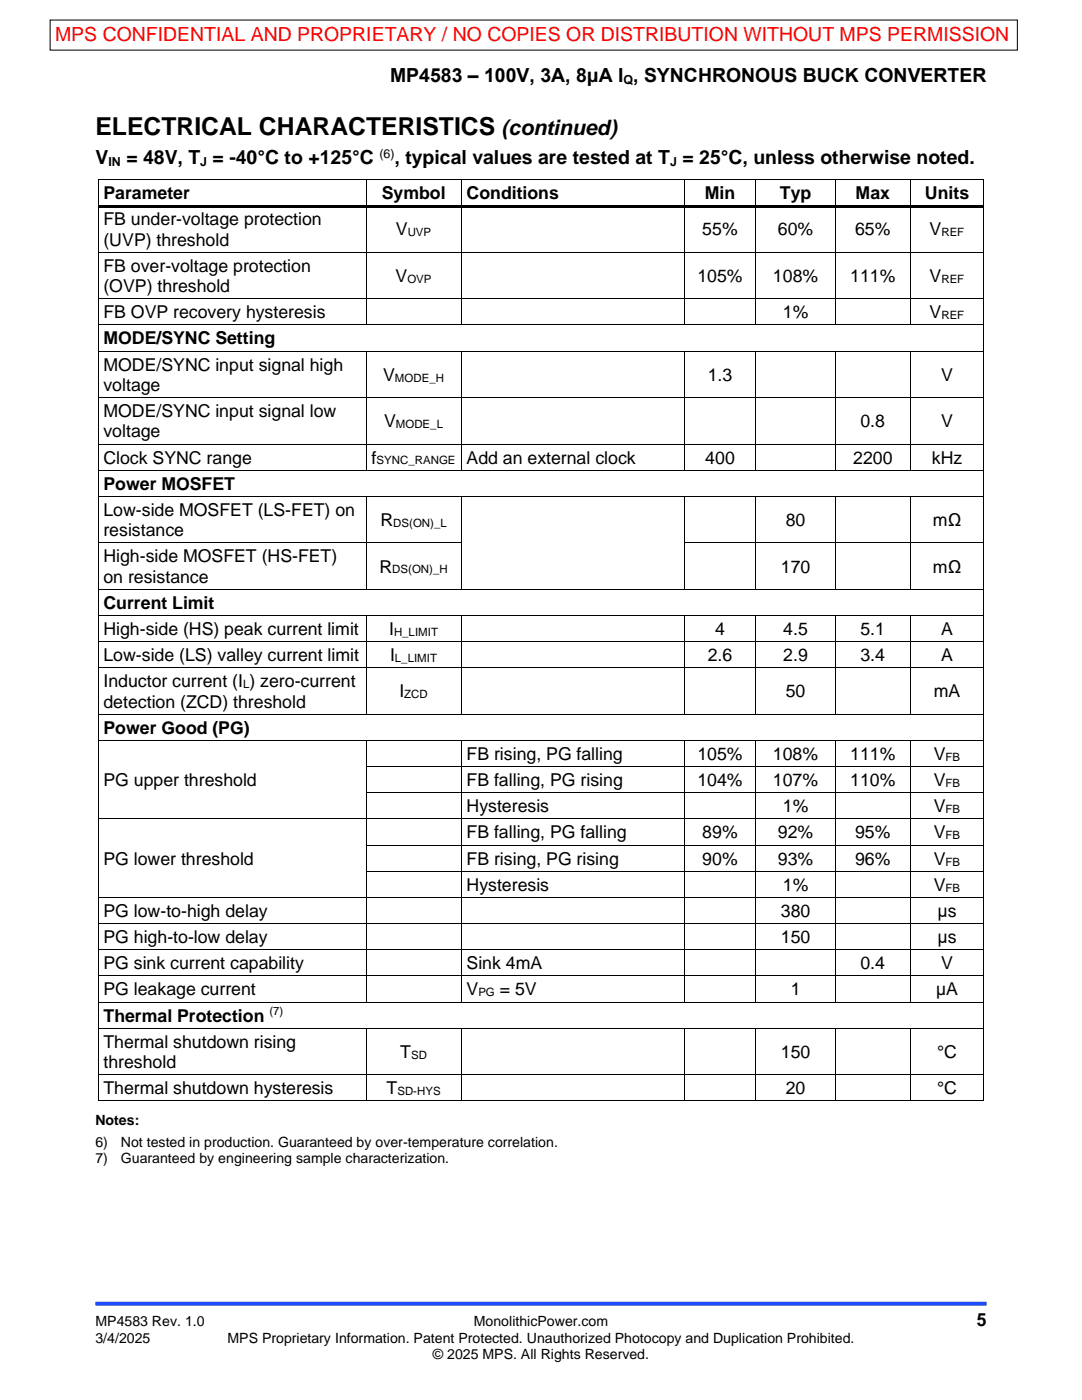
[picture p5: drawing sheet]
<svg xmlns="http://www.w3.org/2000/svg" width="216mm" height="279mm" viewBox="0 0 216 279" stroke-linecap="round" stroke-linejoin="round" font-family="sans-serif">
<defs><g id="words">
<text font-size="4.9" x="19" y="27">ELECTRICAL CHARACTERISTICS</text>
<text font-size="4.2" x="100.1" y="27">(continued)</text>
<text font-size="3.9" fill="#f00" x="11" y="8.2">MPS CONFIDENTIAL AND PROPRIETARY / NO COPIES OR DISTRIBUTION WITHOUT MPS PERMISSION</text>
<g font-size="3.9">
<text x="77.8" y="16.3">MP4583 – 100V, 3A, 8μA I , SYNCHRONOUS BUCK CONVERTER</text>
<text x="19" y="32.7">V</text>
<text x="25.2" y="32.7">= 48V, T = -40°C to +125°C</text>
<text x="78.7" y="32.7">, typical values are tested at T = 25°C, unless otherwise noted.</text>
</g>
<g font-size="3.5">
<text x="20.6" y="39.7">Parameter</text>
<text x="76.2" y="39.7">Symbol</text>
<text x="93.1" y="39.7">Conditions</text>
<text x="140.6" y="39.7">Min</text>
<text x="155.6" y="39.7">Typ</text>
<text x="170.7" y="39.7">Max</text>
<text x="184.6" y="39.7">Units</text>
<text x="20.6" y="45">FB under-voltage protection</text>
<text x="79" y="47">V</text>
<text x="140.1" y="47">55%</text>
<text x="155.2" y="47">60%</text>
<text x="170.6" y="47">65%</text>
<text x="185.5" y="47">V</text>
<text x="20.6" y="49">(UVP) threshold</text>
<text x="20.6" y="54.2">FB over-voltage protection</text>
<text x="20.6" y="58.3">(OVP) threshold</text>
<text x="78.9" y="56.3">V</text>
<text x="139.2" y="56.3">105%</text>
<text x="154.2" y="56.3">108%</text>
<text x="169.6" y="56.3">111%</text>
<text x="185.5" y="56.3">V</text>
<text x="20.6" y="63.5">FB OVP recovery hysteresis</text>
<text x="156.2" y="63.5">1%</text>
<text x="185.5" y="63.5">V</text>
<text x="20.6" y="68.7">MODE/SYNC Setting</text>
<text x="20.6" y="74">MODE/SYNC input signal high</text>
<text x="76.5" y="76">V</text>
<text x="141.2" y="76">1.3</text>
<text x="187.8" y="76">V</text>
<text x="20.6" y="78">voltage</text>
<text x="20.6" y="83.2">MODE/SYNC input signal low</text>
<text x="20.6" y="87.3">voltage</text>
<text x="76.7" y="85.3">V</text>
<text x="171.7" y="85.3">0.8</text>
<text x="187.8" y="85.3">V</text>
<text x="20.6" y="92.5">Clock SYNC range</text>
<text x="74.2" y="92.5">f</text>
<text x="93.1" y="92.5">Add an external clock</text>
<text x="140.7" y="92.5">400</text>
<text x="170.2" y="92.5">2200</text>
<text x="185.9" y="92.5">kHz</text>
<text x="20.6" y="97.7">Power MOSFET</text>
<text x="20.6" y="103">Low-side MOSFET (LS-FET) on</text>
<text x="20.6" y="107">resistance</text>
<text x="75.9" y="105">R</text>
<text x="156.8" y="105">80</text>
<text x="186.2" y="105">mΩ</text>
<text x="20.6" y="112.2">High-side MOSFET (HS-FET)</text>
<text x="20.6" y="116.3">on resistance</text>
<text x="75.7" y="114.3">R</text>
<text x="155.8" y="114.3">170</text>
<text x="186.2" y="114.3">mΩ</text>
<text x="20.6" y="121.5">Current Limit</text>
<text x="20.6" y="126.7">High-side (HS) peak current limit</text>
<text x="20.6" y="132">Low-side (LS) valley current limit</text>
<text x="77.6" y="126.7">I</text>
<text x="77.8" y="132">I</text>
<text x="141.2" y="132">2.6</text>
<text x="142.7" y="126.7">4</text>
<text x="156.3" y="126.7">4.5</text>
<text x="156.3" y="132">2.9</text>
<text x="171.7" y="126.7">5.1</text>
<text x="171.7" y="132">3.4</text>
<text x="187.8" y="126.7">A</text>
<text x="187.8" y="132">A</text>
<text x="20.6" y="137.2">Inductor current (I ) zero-current</text>
<text x="20.6" y="141.2">detection (ZCD) threshold</text>
<text x="79.7" y="139.2">I</text>
<text x="156.8" y="139.2">50</text>
<text x="186.3" y="139.2">mA</text>
<text x="20.6" y="146.5">Power Good (PG)</text>
<text x="93.1" y="151.7">FB rising, PG falling</text>
<text x="139.2" y="151.7">105%</text>
<text x="154.2" y="151.7">108%</text>
<text x="169.6" y="151.7">111%</text>
<text x="186.3" y="151.7">V</text>
<text x="20.6" y="156.9">PG upper threshold</text>
<text x="93.1" y="156.9">FB falling, PG rising</text>
<text x="139.2" y="156.9">104%</text>
<text x="154.2" y="156.9">107%</text>
<text x="169.6" y="156.9">110%</text>
<text x="186.3" y="156.9">V</text>
<text x="93.1" y="162.1">Hysteresis</text>
<text x="93.1" y="167.3">FB falling, PG falling</text>
<text x="140.1" y="167.3">89%</text>
<text x="155.2" y="167.3">92%</text>
<text x="156.2" y="162.1">1%</text>
<text x="170.6" y="167.3">95%</text>
<text x="186.3" y="162.1">V</text>
<text x="186.3" y="167.3">V</text>
<text x="20.6" y="172.6">PG lower threshold</text>
<text x="93.1" y="172.6">FB rising, PG rising</text>
<text x="140.1" y="172.6">90%</text>
<text x="155.2" y="172.6">93%</text>
<text x="170.6" y="172.6">96%</text>
<text x="186.3" y="172.6">V</text>
<text x="93.1" y="177.8">Hysteresis</text>
<text x="156.2" y="177.8">1%</text>
<text x="186.3" y="177.8">V</text>
<text x="20.6" y="183">PG low-to-high delay</text>
<text x="155.8" y="183">380</text>
<text x="187.1" y="183">μs</text>
<text x="20.6" y="188.2">PG high-to-low delay</text>
<text x="155.8" y="188.2">150</text>
<text x="187.1" y="188.2">μs</text>
<text x="20.6" y="193.5">PG sink current capability</text>
<text x="93.1" y="193.5">Sink 4mA</text>
<text x="171.7" y="193.5">0.4</text>
<text x="187.8" y="193.5">V</text>
<text x="20.6" y="198.7">PG leakage current</text>
<text x="20.6" y="203.9">Thermal Protection</text>
<text x="93.1" y="198.7">V</text>
<text x="99.7" y="198.7">= 5V</text>
<text x="157.8" y="198.7">1</text>
<text x="186.8" y="198.7">µA</text>
<text x="20.6" y="209.1">Thermal shutdown rising</text>
<text x="20.6" y="213.2">threshold</text>
<text x="79.9" y="211.1">T</text>
<text x="155.8" y="211.1">150</text>
<text x="187" y="211.1">°C</text>
<text x="20.6" y="218.4">Thermal shutdown hysteresis</text>
<text x="77.1" y="218.4">T</text>
<text x="156.8" y="218.4">20</text>
<text x="187" y="218.4">°C</text>
<text x="194.9" y="264.6">5</text>
</g>
<g font-size="2.8">
<text x="19" y="224.6">Notes:</text>
<text x="19" y="228.9">6)</text>
<text x="19" y="232.1">7)</text>
<text x="24.1" y="228.9">Not tested in production. Guaranteed by over-temperature correlation.</text>
<text x="24.1" y="232.1">Guaranteed by engineering sample characterization.</text>
<text x="19" y="264.6">MP4583 Rev. 1.0</text>
<text x="19" y="267.9">3/4/2025</text>
<text x="45.4" y="267.9">MPS Proprietary Information. Patent Protected. Unauthorized Photocopy and Duplication Prohibited.</text>
<text x="94.6" y="264.6">MonolithicPower.com</text>
<text x="86.4" y="271.2">© 2025 MPS. All Rights Reserved.</text>
</g>
<g font-size="2.5">
<text x="124.4" y="16.7">Q</text>
<text x="21.6" y="33.1">IN</text>
<text x="40" y="33.1">J</text>
<text x="75.7" y="31.5">(6)</text>
<text x="133.7" y="33.1">J</text>
</g>
<g font-size="2.3">
<text x="81.4" y="47.2">UVP</text>
<text x="187.8" y="47.2">REF</text>
<text x="81.3" y="56.4">OVP</text>
<text x="187.8" y="56.4">REF</text>
<text x="187.8" y="63.7">REF</text>
<text x="78.8" y="76.2">MODE_H</text>
<text x="79" y="85.4">MODE_L</text>
<text x="75.1" y="92.7">SYNC_RANGE</text>
<text x="78.5" y="105.2">DS(ON)_L</text>
<text x="78.3" y="114.4">DS(ON)_H</text>
<text x="78.6" y="126.9">H_LIMIT</text>
<text x="48.5" y="137.3">L</text>
<text x="78.8" y="132.1">L_LIMIT</text>
<text x="80.7" y="139.4">ZCD</text>
<text x="188.7" y="151.8">FB</text>
<text x="188.7" y="157.1">FB</text>
<text x="188.7" y="162.3">FB</text>
<text x="188.7" y="167.5">FB</text>
<text x="188.7" y="172.7">FB</text>
<text x="188.7" y="178">FB</text>
<text x="53.8" y="202.7">(7)</text>
<text x="95.4" y="198.8">PG</text>
<text x="82" y="211.3">SD</text>
<text x="79.3" y="218.6">SD-HYS</text>
</g>
</g></defs>
<path d="M19 260.2h177.8" fill="none" stroke="#1c4eff" stroke-width=".79" stroke-linecap="butt"/>
<g fill="#000">
<path d="M19.5 35.8h.2v.6h-.2z" fill-rule="evenodd"/>
<path d="M19.5 35.8h.2v.1h-.2z" fill-rule="evenodd"/>
<path d="M72.9 35.9h.2v.5h-.2z" fill-rule="evenodd"/>
<path d="M72.9 35.8h.2v.1h-.2z" fill-rule="evenodd"/>
<path d="M92 35.9h.2v.5h-.2z" fill-rule="evenodd"/>
<path d="M92 35.8h.2v.1h-.2z" fill-rule="evenodd"/>
<path d="M136.5 35.9h.1v.5h-.1z" fill-rule="evenodd"/>
<path d="M136.5 35.8h.1v.1h-.1z" fill-rule="evenodd"/>
<path d="M150.7 35.9h.2v.5h-.2z" fill-rule="evenodd"/>
<path d="M150.7 35.8h.2v.1h-.2z" fill-rule="evenodd"/>
<path d="M166.6 35.9h.2v.5h-.2z" fill-rule="evenodd"/>
<path d="M166.6 35.8h.2v.1h-.2z" fill-rule="evenodd"/>
<path d="M181.6 35.9h.1v.5h-.1z" fill-rule="evenodd"/>
<path d="M181.6 35.8h.1v.1h-.1z" fill-rule="evenodd"/>
<path d="M196.2 35.8h.2v.6h-.2z" fill-rule="evenodd"/>
<path d="M196.2 35.8h.2v.1h-.2z" fill-rule="evenodd"/>
<path d="M19.5 41h.2v.7h-.2z" fill-rule="evenodd"/>
<path d="M19.5 50.3h.2v.6h-.2z" fill-rule="evenodd"/>
<path d="M19.7 41h53.2v.5h-53.2z" fill-rule="evenodd"/>
<path d="M72.9 41.5h.2v.2h-.2z" fill-rule="evenodd"/>
<path d="M72.9 41h.6v.5h-.6z" fill-rule="evenodd"/>
<path d="M72.9 50.3h.2v.6h-.2z" fill-rule="evenodd"/>
<path d="M73.5 41h18.5v.5h-18.5z" fill-rule="evenodd"/>
<path d="M92 41.5h.2v.2h-.2z" fill-rule="evenodd"/>
<path d="M92 41h.5v.5h-.5z" fill-rule="evenodd"/>
<path d="M92 50.3h.2v.6h-.2z" fill-rule="evenodd"/>
<path d="M92.5 41h44v.5h-44z" fill-rule="evenodd"/>
<path d="M136.5 41.5h.1v.2h-.1z" fill-rule="evenodd"/>
<path d="M136.5 41h.5v.5h-.5z" fill-rule="evenodd"/>
<path d="M136.5 50.3h.1v.6h-.1z" fill-rule="evenodd"/>
<path d="M137 41h13.7v.5h-13.7z" fill-rule="evenodd"/>
<path d="M150.7 41.5h.2v.2h-.2z" fill-rule="evenodd"/>
<path d="M150.7 41h.6v.5h-.6z" fill-rule="evenodd"/>
<path d="M150.7 50.3h.2v.6h-.2z" fill-rule="evenodd"/>
<path d="M151.3 41h15.3v.5h-15.3z" fill-rule="evenodd"/>
<path d="M166.6 41.5h.2v.2h-.2z" fill-rule="evenodd"/>
<path d="M166.6 41h.5v.5h-.5z" fill-rule="evenodd"/>
<path d="M166.6 50.3h.2v.6h-.2z" fill-rule="evenodd"/>
<path d="M167.1 41h14.5v.5h-14.5z" fill-rule="evenodd"/>
<path d="M181.6 41.5h.1v.2h-.1z" fill-rule="evenodd"/>
<path d="M181.6 41h.5v.5h-.5z" fill-rule="evenodd"/>
<path d="M181.6 50.3h.1v.6h-.1z" fill-rule="evenodd"/>
<path d="M182.1 41h14.1v.5h-14.1z" fill-rule="evenodd"/>
<path d="M196.2 41h.2v.7h-.2z" fill-rule="evenodd"/>
<path d="M196.2 50.3h.2v.6h-.2z" fill-rule="evenodd"/>
<path d="M19.5 59.5h.2v.7h-.2z" fill-rule="evenodd"/>
<path d="M19.5 64.8h.2v.6h-.2z" fill-rule="evenodd"/>
<path d="M19.5 70h.2v.7h-.2z" fill-rule="evenodd"/>
<path d="M19.5 79.3h.2v.6h-.2z" fill-rule="evenodd"/>
<path d="M72.9 59.5h.2v.7h-.2z" fill-rule="evenodd"/>
<path d="M72.9 64.8h.2v.1h-.2z" fill-rule="evenodd"/>
<path d="M72.9 70.2h.2v.5h-.2z" fill-rule="evenodd"/>
<path d="M72.9 70h.2v.2h-.2z" fill-rule="evenodd"/>
<path d="M72.9 79.3h.2v.6h-.2z" fill-rule="evenodd"/>
<path d="M92 59.5h.2v.7h-.2z" fill-rule="evenodd"/>
<path d="M92 64.8h.2v.1h-.2z" fill-rule="evenodd"/>
<path d="M92 70.2h.2v.5h-.2z" fill-rule="evenodd"/>
<path d="M92 70h.2v.2h-.2z" fill-rule="evenodd"/>
<path d="M92 79.3h.2v.6h-.2z" fill-rule="evenodd"/>
<path d="M136.5 59.5h.1v.7h-.1z" fill-rule="evenodd"/>
<path d="M136.5 64.8h.1v.1h-.1z" fill-rule="evenodd"/>
<path d="M136.5 70.2h.1v.5h-.1z" fill-rule="evenodd"/>
<path d="M136.5 70h.1v.2h-.1z" fill-rule="evenodd"/>
<path d="M136.5 79.3h.1v.6h-.1z" fill-rule="evenodd"/>
<path d="M150.7 59.5h.2v.7h-.2z" fill-rule="evenodd"/>
<path d="M150.7 64.8h.2v.1h-.2z" fill-rule="evenodd"/>
<path d="M150.7 70.2h.2v.5h-.2z" fill-rule="evenodd"/>
<path d="M150.7 70h.2v.2h-.2z" fill-rule="evenodd"/>
<path d="M150.7 79.3h.2v.6h-.2z" fill-rule="evenodd"/>
<path d="M166.6 59.5h.2v.7h-.2z" fill-rule="evenodd"/>
<path d="M166.6 64.8h.2v.1h-.2z" fill-rule="evenodd"/>
<path d="M166.6 70.2h.2v.5h-.2z" fill-rule="evenodd"/>
<path d="M166.6 70h.2v.2h-.2z" fill-rule="evenodd"/>
<path d="M166.6 79.3h.2v.6h-.2z" fill-rule="evenodd"/>
<path d="M181.6 59.5h.1v.7h-.1z" fill-rule="evenodd"/>
<path d="M181.6 64.8h.1v.1h-.1z" fill-rule="evenodd"/>
<path d="M181.6 70.2h.1v.5h-.1z" fill-rule="evenodd"/>
<path d="M181.6 70h.1v.2h-.1z" fill-rule="evenodd"/>
<path d="M181.6 79.3h.1v.6h-.1z" fill-rule="evenodd"/>
<path d="M196.2 59.5h.2v.7h-.2z" fill-rule="evenodd"/>
<path d="M196.2 64.8h.2v.6h-.2z" fill-rule="evenodd"/>
<path d="M196.2 70h.2v.7h-.2z" fill-rule="evenodd"/>
<path d="M196.2 79.3h.2v.6h-.2z" fill-rule="evenodd"/>
<path d="M19.5 88.5h.2v.7h-.2z" fill-rule="evenodd"/>
<path d="M19.5 93.8h.2v.6h-.2z" fill-rule="evenodd"/>
<path d="M19.5 99h.2v.7h-.2z" fill-rule="evenodd"/>
<path d="M72.9 88.5h.2v.7h-.2z" fill-rule="evenodd"/>
<path d="M72.9 93.8h.2v.1h-.2z" fill-rule="evenodd"/>
<path d="M72.9 99.2h.2v.5h-.2z" fill-rule="evenodd"/>
<path d="M72.9 99h.2v.2h-.2z" fill-rule="evenodd"/>
<path d="M92 88.5h.2v.7h-.2z" fill-rule="evenodd"/>
<path d="M92 93.8h.2v.1h-.2z" fill-rule="evenodd"/>
<path d="M92 99.2h.2v.5h-.2z" fill-rule="evenodd"/>
<path d="M92 99h.2v.2h-.2z" fill-rule="evenodd"/>
<path d="M136.5 88.5h.1v.7h-.1z" fill-rule="evenodd"/>
<path d="M136.5 93.8h.1v.1h-.1z" fill-rule="evenodd"/>
<path d="M136.5 99.2h.1v.5h-.1z" fill-rule="evenodd"/>
<path d="M136.5 99h.1v.2h-.1z" fill-rule="evenodd"/>
<path d="M150.7 88.5h.2v.7h-.2z" fill-rule="evenodd"/>
<path d="M150.7 93.8h.2v.1h-.2z" fill-rule="evenodd"/>
<path d="M150.7 99.2h.2v.5h-.2z" fill-rule="evenodd"/>
<path d="M150.7 99h.2v.2h-.2z" fill-rule="evenodd"/>
<path d="M166.6 88.5h.2v.7h-.2z" fill-rule="evenodd"/>
<path d="M166.6 93.8h.2v.1h-.2z" fill-rule="evenodd"/>
<path d="M166.6 99.2h.2v.5h-.2z" fill-rule="evenodd"/>
<path d="M166.6 99h.2v.2h-.2z" fill-rule="evenodd"/>
<path d="M181.6 88.5h.1v.7h-.1z" fill-rule="evenodd"/>
<path d="M181.6 93.8h.1v.1h-.1z" fill-rule="evenodd"/>
<path d="M181.6 99.2h.1v.5h-.1z" fill-rule="evenodd"/>
<path d="M181.6 99h.1v.2h-.1z" fill-rule="evenodd"/>
<path d="M196.2 88.5h.2v.7h-.2z" fill-rule="evenodd"/>
<path d="M196.2 93.8h.2v.6h-.2z" fill-rule="evenodd"/>
<path d="M196.2 99h.2v.7h-.2z" fill-rule="evenodd"/>
<path d="M19.5 108.3h.2v.6h-.2z" fill-rule="evenodd"/>
<path d="M19.5 117.5h.2v.7h-.2z" fill-rule="evenodd"/>
<path d="M72.9 108.3h.2v.6h-.2z" fill-rule="evenodd"/>
<path d="M72.9 117.5h.2v.2h-.2z" fill-rule="evenodd"/>
<path d="M92 108.3h.2v.6h-.2z" fill-rule="evenodd"/>
<path d="M92 117.5h.2v.2h-.2z" fill-rule="evenodd"/>
<path d="M136.5 108.3h.1v.6h-.1z" fill-rule="evenodd"/>
<path d="M136.5 117.5h.1v.2h-.1z" fill-rule="evenodd"/>
<path d="M150.7 108.3h.2v.6h-.2z" fill-rule="evenodd"/>
<path d="M150.7 117.5h.2v.2h-.2z" fill-rule="evenodd"/>
<path d="M166.6 108.3h.2v.6h-.2z" fill-rule="evenodd"/>
<path d="M166.6 117.5h.2v.2h-.2z" fill-rule="evenodd"/>
<path d="M181.6 108.3h.1v.6h-.1z" fill-rule="evenodd"/>
<path d="M181.6 117.5h.1v.2h-.1z" fill-rule="evenodd"/>
<path d="M196.2 108.3h.2v.6h-.2z" fill-rule="evenodd"/>
<path d="M196.2 117.5h.2v.7h-.2z" fill-rule="evenodd"/>
<path d="M19.5 122.8h.2v.6h-.2z" fill-rule="evenodd"/>
<path d="M19.5 128h.2v.6h-.2z" fill-rule="evenodd"/>
<path d="M19.5 133.2h.2v.7h-.2z" fill-rule="evenodd"/>
<path d="M72.9 122.9h.2v.5h-.2z" fill-rule="evenodd"/>
<path d="M72.9 122.8h.2v.1h-.2z" fill-rule="evenodd"/>
<path d="M72.9 128h.2v.6h-.2z" fill-rule="evenodd"/>
<path d="M72.9 133.2h.2v.7h-.2z" fill-rule="evenodd"/>
<path d="M92 122.9h.2v.5h-.2z" fill-rule="evenodd"/>
<path d="M92 122.8h.2v.1h-.2z" fill-rule="evenodd"/>
<path d="M92 128h.2v.6h-.2z" fill-rule="evenodd"/>
<path d="M92 133.2h.2v.7h-.2z" fill-rule="evenodd"/>
<path d="M136.5 122.9h.1v.5h-.1z" fill-rule="evenodd"/>
<path d="M136.5 122.8h.1v.1h-.1z" fill-rule="evenodd"/>
<path d="M136.5 128h.1v.6h-.1z" fill-rule="evenodd"/>
<path d="M136.5 133.2h.1v.7h-.1z" fill-rule="evenodd"/>
<path d="M150.7 122.9h.2v.5h-.2z" fill-rule="evenodd"/>
<path d="M150.7 122.8h.2v.1h-.2z" fill-rule="evenodd"/>
<path d="M150.7 128h.2v.6h-.2z" fill-rule="evenodd"/>
<path d="M150.7 133.2h.2v.7h-.2z" fill-rule="evenodd"/>
<path d="M166.6 122.9h.2v.5h-.2z" fill-rule="evenodd"/>
<path d="M166.6 122.8h.2v.1h-.2z" fill-rule="evenodd"/>
<path d="M166.6 128h.2v.6h-.2z" fill-rule="evenodd"/>
<path d="M166.6 133.2h.2v.7h-.2z" fill-rule="evenodd"/>
<path d="M181.6 122.9h.1v.5h-.1z" fill-rule="evenodd"/>
<path d="M181.6 122.8h.1v.1h-.1z" fill-rule="evenodd"/>
<path d="M181.6 128h.1v.6h-.1z" fill-rule="evenodd"/>
<path d="M181.6 133.2h.1v.7h-.1z" fill-rule="evenodd"/>
<path d="M196.2 122.8h.2v.6h-.2z" fill-rule="evenodd"/>
<path d="M196.2 128h.2v.6h-.2z" fill-rule="evenodd"/>
<path d="M196.2 133.2h.2v.7h-.2z" fill-rule="evenodd"/>
<path d="M19.5 142.5h.2v.6h-.2z" fill-rule="evenodd"/>
<path d="M19.5 147.7h.2v.7h-.2z" fill-rule="evenodd"/>
<path d="M19.5 152.9h.2v.7h-.2z" fill-rule="evenodd"/>
<path d="M19.5 158.1h.2v.7h-.2z" fill-rule="evenodd"/>
<path d="M72.9 142.5h.2v.1h-.2z" fill-rule="evenodd"/>
<path d="M72.9 147.9h.2v.5h-.2z" fill-rule="evenodd"/>
<path d="M72.9 147.7h.2v.2h-.2z" fill-rule="evenodd"/>
<path d="M72.9 152.9h.2v.7h-.2z" fill-rule="evenodd"/>
<path d="M72.9 158.1h.2v.7h-.2z" fill-rule="evenodd"/>
<path d="M92 142.5h.2v.1h-.2z" fill-rule="evenodd"/>
<path d="M92 147.9h.2v.5h-.2z" fill-rule="evenodd"/>
<path d="M92 147.7h.2v.2h-.2z" fill-rule="evenodd"/>
<path d="M92 152.9h.2v.7h-.2z" fill-rule="evenodd"/>
<path d="M92 158.1h.2v.7h-.2z" fill-rule="evenodd"/>
<path d="M136.5 142.5h.1v.1h-.1z" fill-rule="evenodd"/>
<path d="M136.5 147.9h.1v.5h-.1z" fill-rule="evenodd"/>
<path d="M136.5 147.7h.1v.2h-.1z" fill-rule="evenodd"/>
<path d="M136.5 152.9h.1v.7h-.1z" fill-rule="evenodd"/>
<path d="M136.5 158.1h.1v.7h-.1z" fill-rule="evenodd"/>
<path d="M150.7 142.5h.2v.1h-.2z" fill-rule="evenodd"/>
<path d="M150.7 147.9h.2v.5h-.2z" fill-rule="evenodd"/>
<path d="M150.7 147.7h.2v.2h-.2z" fill-rule="evenodd"/>
<path d="M150.7 152.9h.2v.7h-.2z" fill-rule="evenodd"/>
<path d="M150.7 158.1h.2v.7h-.2z" fill-rule="evenodd"/>
<path d="M166.6 142.5h.2v.1h-.2z" fill-rule="evenodd"/>
<path d="M166.6 147.9h.2v.5h-.2z" fill-rule="evenodd"/>
<path d="M166.6 147.7h.2v.2h-.2z" fill-rule="evenodd"/>
<path d="M166.6 152.9h.2v.7h-.2z" fill-rule="evenodd"/>
<path d="M166.6 158.1h.2v.7h-.2z" fill-rule="evenodd"/>
<path d="M181.6 142.5h.1v.1h-.1z" fill-rule="evenodd"/>
<path d="M181.6 147.9h.1v.5h-.1z" fill-rule="evenodd"/>
<path d="M181.6 147.7h.1v.2h-.1z" fill-rule="evenodd"/>
<path d="M181.6 152.9h.1v.7h-.1z" fill-rule="evenodd"/>
<path d="M181.6 158.1h.1v.7h-.1z" fill-rule="evenodd"/>
<path d="M196.2 142.5h.2v.6h-.2z" fill-rule="evenodd"/>
<path d="M196.2 147.7h.2v.7h-.2z" fill-rule="evenodd"/>
<path d="M196.2 152.9h.2v.7h-.2z" fill-rule="evenodd"/>
<path d="M196.2 158.1h.2v.7h-.2z" fill-rule="evenodd"/>
<path d="M19.5 163.4h.2v.6h-.2z" fill-rule="evenodd"/>
<path d="M19.5 168.6h.2v.7h-.2z" fill-rule="evenodd"/>
<path d="M19.5 173.8h.2v.7h-.2z" fill-rule="evenodd"/>
<path d="M19.5 179h.2v.7h-.2z" fill-rule="evenodd"/>
<path d="M72.9 163.4h.2v.6h-.2z" fill-rule="evenodd"/>
<path d="M72.9 168.6h.2v.7h-.2z" fill-rule="evenodd"/>
<path d="M72.9 173.8h.2v.7h-.2z" fill-rule="evenodd"/>
<path d="M72.9 179h.2v.7h-.2z" fill-rule="evenodd"/>
<path d="M92 163.4h.2v.6h-.2z" fill-rule="evenodd"/>
<path d="M92 168.6h.2v.7h-.2z" fill-rule="evenodd"/>
<path d="M92 173.8h.2v.7h-.2z" fill-rule="evenodd"/>
<path d="M92 179h.2v.7h-.2z" fill-rule="evenodd"/>
<path d="M136.5 163.4h.1v.6h-.1z" fill-rule="evenodd"/>
<path d="M136.5 168.6h.1v.7h-.1z" fill-rule="evenodd"/>
<path d="M136.5 173.8h.1v.7h-.1z" fill-rule="evenodd"/>
<path d="M136.5 179h.1v.7h-.1z" fill-rule="evenodd"/>
<path d="M150.7 163.4h.2v.6h-.2z" fill-rule="evenodd"/>
<path d="M150.7 168.6h.2v.7h-.2z" fill-rule="evenodd"/>
<path d="M150.7 173.8h.2v.7h-.2z" fill-rule="evenodd"/>
<path d="M150.7 179h.2v.7h-.2z" fill-rule="evenodd"/>
<path d="M166.6 163.4h.2v.6h-.2z" fill-rule="evenodd"/>
<path d="M166.6 168.6h.2v.7h-.2z" fill-rule="evenodd"/>
<path d="M166.6 173.8h.2v.7h-.2z" fill-rule="evenodd"/>
<path d="M166.6 179h.2v.7h-.2z" fill-rule="evenodd"/>
<path d="M181.6 163.4h.1v.6h-.1z" fill-rule="evenodd"/>
<path d="M181.6 168.6h.1v.7h-.1z" fill-rule="evenodd"/>
<path d="M181.6 173.8h.1v.7h-.1z" fill-rule="evenodd"/>
<path d="M181.6 179h.1v.7h-.1z" fill-rule="evenodd"/>
<path d="M196.2 163.4h.2v.6h-.2z" fill-rule="evenodd"/>
<path d="M196.2 168.6h.2v.7h-.2z" fill-rule="evenodd"/>
<path d="M196.2 173.8h.2v.7h-.2z" fill-rule="evenodd"/>
<path d="M196.2 179h.2v.7h-.2z" fill-rule="evenodd"/>
<path d="M19.5 184.2h.2v.7h-.2z" fill-rule="evenodd"/>
<path d="M19.5 189.5h.2v.6h-.2z" fill-rule="evenodd"/>
<path d="M19.5 194.7h.2v.7h-.2z" fill-rule="evenodd"/>
<path d="M72.9 184.2h.2v.7h-.2z" fill-rule="evenodd"/>
<path d="M72.9 189.5h.2v.6h-.2z" fill-rule="evenodd"/>
<path d="M72.9 194.7h.2v.7h-.2z" fill-rule="evenodd"/>
<path d="M92 184.2h.2v.7h-.2z" fill-rule="evenodd"/>
<path d="M92 189.5h.2v.6h-.2z" fill-rule="evenodd"/>
<path d="M92 194.7h.2v.7h-.2z" fill-rule="evenodd"/>
<path d="M136.5 184.2h.1v.7h-.1z" fill-rule="evenodd"/>
<path d="M136.5 189.5h.1v.6h-.1z" fill-rule="evenodd"/>
<path d="M136.5 194.7h.1v.7h-.1z" fill-rule="evenodd"/>
<path d="M150.7 184.2h.2v.7h-.2z" fill-rule="evenodd"/>
<path d="M150.7 189.5h.2v.6h-.2z" fill-rule="evenodd"/>
<path d="M150.7 194.7h.2v.7h-.2z" fill-rule="evenodd"/>
<path d="M166.6 184.2h.2v.7h-.2z" fill-rule="evenodd"/>
<path d="M166.6 189.5h.2v.6h-.2z" fill-rule="evenodd"/>
<path d="M166.6 194.7h.2v.7h-.2z" fill-rule="evenodd"/>
<path d="M181.6 184.2h.1v.7h-.1z" fill-rule="evenodd"/>
<path d="M181.6 189.5h.1v.6h-.1z" fill-rule="evenodd"/>
<path d="M181.6 194.7h.1v.7h-.1z" fill-rule="evenodd"/>
<path d="M196.2 184.2h.2v.7h-.2z" fill-rule="evenodd"/>
<path d="M196.2 189.5h.2v.6h-.2z" fill-rule="evenodd"/>
<path d="M196.2 194.7h.2v.7h-.2z" fill-rule="evenodd"/>
<path d="M19.5 199.9h.2v.7h-.2z" fill-rule="evenodd"/>
<path d="M19.5 205.1h.2v.7h-.2z" fill-rule="evenodd"/>
<path d="M19.5 214.4h.2v.7h-.2z" fill-rule="evenodd"/>
<path d="M19.5 219.6h.2v.2h-.2z" fill-rule="evenodd"/>
<path d="M19.5 219.6h.2v.2h-.2z" fill-rule="evenodd"/>
<path d="M72.9 199.9h.2v.2h-.2z" fill-rule="evenodd"/>
<path d="M72.9 205.3h.2v.5h-.2z" fill-rule="evenodd"/>
<path d="M72.9 205.1h.2v.2h-.2z" fill-rule="evenodd"/>
<path d="M72.9 214.4h.2v.7h-.2z" fill-rule="evenodd"/>
<path d="M72.9 219.6h.2v.2h-.2z" fill-rule="evenodd"/>
<path d="M92 199.9h.2v.2h-.2z" fill-rule="evenodd"/>
<path d="M92 205.3h.2v.5h-.2z" fill-rule="evenodd"/>
<path d="M92 205.1h.2v.2h-.2z" fill-rule="evenodd"/>
<path d="M92 214.4h.2v.7h-.2z" fill-rule="evenodd"/>
<path d="M92 219.6h.2v.2h-.2z" fill-rule="evenodd"/>
<path d="M136.5 199.9h.1v.2h-.1z" fill-rule="evenodd"/>
<path d="M136.5 205.3h.1v.5h-.1z" fill-rule="evenodd"/>
<path d="M136.5 205.1h.1v.2h-.1z" fill-rule="evenodd"/>
<path d="M136.5 214.4h.1v.7h-.1z" fill-rule="evenodd"/>
<path d="M136.5 219.6h.1v.2h-.1z" fill-rule="evenodd"/>
<path d="M150.7 199.9h.2v.2h-.2z" fill-rule="evenodd"/>
<path d="M150.7 205.3h.2v.5h-.2z" fill-rule="evenodd"/>
<path d="M150.7 205.1h.2v.2h-.2z" fill-rule="evenodd"/>
<path d="M150.7 214.4h.2v.7h-.2z" fill-rule="evenodd"/>
<path d="M150.7 219.6h.2v.2h-.2z" fill-rule="evenodd"/>
<path d="M166.6 199.9h.2v.2h-.2z" fill-rule="evenodd"/>
<path d="M166.6 205.3h.2v.5h-.2z" fill-rule="evenodd"/>
<path d="M166.6 205.1h.2v.2h-.2z" fill-rule="evenodd"/>
<path d="M166.6 214.4h.2v.7h-.2z" fill-rule="evenodd"/>
<path d="M166.6 219.6h.2v.2h-.2z" fill-rule="evenodd"/>
<path d="M181.6 199.9h.1v.2h-.1z" fill-rule="evenodd"/>
<path d="M181.6 205.3h.1v.5h-.1z" fill-rule="evenodd"/>
<path d="M181.6 205.1h.1v.2h-.1z" fill-rule="evenodd"/>
<path d="M181.6 214.4h.1v.7h-.1z" fill-rule="evenodd"/>
<path d="M181.6 219.6h.1v.2h-.1z" fill-rule="evenodd"/>
<path d="M196.2 199.9h.2v.7h-.2z" fill-rule="evenodd"/>
<path d="M196.2 205.1h.2v.7h-.2z" fill-rule="evenodd"/>
<path d="M196.2 214.4h.2v.7h-.2z" fill-rule="evenodd"/>
<path d="M196.2 219.6h.2v.2h-.2z" fill-rule="evenodd"/>
<path d="M196.2 219.6h.2v.2h-.2z" fill-rule="evenodd"/>
</g>
<g fill="none" stroke="#000" stroke-width=".2">
<path d="M19.6 36.4v4.6M19.7 35.8h53.2M73 36.4v4.6M73.1 35.8h18.9M92.1 36.4v4.6M92.2 35.8h44.3M136.5 36.4v4.6M136.6 35.8h14.1M150.8 36.4v4.6M150.9 35.8h15.7M166.7 36.4v4.6M166.8 35.8h14.8"/>
<path d="M181.6 36.4v4.6M181.7 35.8h14.5M196.3 36.4v4.6M19.6 41.7v8.6M19.6 50.9v8.6M19.7 50.3h53.2M19.7 59.6h53.2M73 41.7v8.6M73 50.9v8.6M73.1 50.3h18.9M73.1 59.6h18.9M92.1 41.7v8.6"/>
<path d="M92.1 50.9v8.6M92.2 50.3h44.3M92.2 59.6h44.3M136.5 41.7v8.6M136.5 50.9v8.6M136.6 50.3h14.1M136.6 59.6h14.1M150.8 41.7v8.6M150.8 50.9v8.6M150.9 50.3h15.7M150.9 59.6h15.7M166.7 41.7v8.6"/>
<path d="M166.7 50.9v8.6M166.8 50.3h14.8M166.8 59.6h14.8M181.6 41.7v8.6M181.6 50.9v8.6M181.7 50.3h14.5M181.7 59.6h14.5M196.3 41.7v8.6M196.3 50.9v8.6M19.6 60.2v4.6M19.6 65.4v4.6M19.6 70.7v8.6"/>
<path d="M19.6 79.9v8.6M19.7 64.8h53.2M19.7 70.1h53.2M19.7 79.3h53.2M73 60.2v4.6M73 70.7v8.6M73 79.9v8.6M73.1 64.8h18.9M73.1 70.1h18.9M73.1 79.3h18.9M92.1 60.2v4.6M92.1 70.7v8.6"/>
<path d="M92.1 79.9v8.6M92.2 64.8h44.3M92.2 70.1h44.3M92.2 79.3h44.3M136.5 60.2v4.6M136.5 70.7v8.6M136.5 79.9v8.6M136.6 64.8h14.1M136.6 70.1h14.1M136.6 79.3h14.1M150.8 60.2v4.6M150.8 70.7v8.6"/>
<path d="M150.8 79.9v8.6M150.9 64.8h15.7M150.9 70.1h15.7M150.9 79.3h15.7M166.7 60.2v4.6M166.7 70.7v8.6M166.7 79.9v8.6M166.8 64.8h14.8M166.8 70.1h14.8M166.8 79.3h14.8M181.6 60.2v4.6M181.6 70.7v8.6"/>
<path d="M181.6 79.9v8.6M181.7 64.8h14.5M181.7 70.1h14.5M181.7 79.3h14.5M196.3 60.2v4.6M196.3 65.4v4.6M196.3 70.7v8.6M196.3 79.9v8.6M19.6 89.2v4.6M19.6 94.4v4.6M19.6 99.7v8.6M19.7 88.6h53.2"/>
<path d="M19.7 93.8h53.2M19.7 99.1h53.2M73 89.2v4.6M73 99.7v8.6M73.1 88.6h18.9M73.1 93.8h18.9M73.1 99.1h18.9M92.1 89.2v4.6M92.1 99.7v8.6M92.2 88.6h44.3M92.2 93.8h44.3M92.2 99.1h44.3"/>
<path d="M136.5 89.2v4.6M136.5 99.7v8.6M136.6 88.6h14.1M136.6 93.8h14.1M136.6 99.1h14.1M150.8 89.2v4.6M150.8 99.7v8.6M150.9 88.6h15.7M150.9 93.8h15.7M150.9 99.1h15.7M166.7 89.2v4.6M166.7 99.7v8.6"/>
<path d="M166.8 88.6h14.8M166.8 93.8h14.8M166.8 99.1h14.8M181.6 89.2v4.6M181.6 99.7v8.6M181.7 88.6h14.5M181.7 93.8h14.5M181.7 99.1h14.5M196.3 89.2v4.6M196.3 94.4v4.6M196.3 99.7v8.6M19.6 108.9v8.6"/>
<path d="M19.6 118.2v4.6M19.7 108.3h53.2M19.7 117.6h53.2M73 108.9v8.6M73.1 108.3h18.9M73.1 117.6h18.9M92.1 108.9v8.6M92.2 117.6h44.3M136.5 108.9v8.6M136.6 108.3h14.1M136.6 117.6h14.1M150.8 108.9v8.6"/>
<path d="M150.9 108.3h15.7M150.9 117.6h15.7M166.7 108.9v8.6M166.8 108.3h14.8M166.8 117.6h14.8M181.6 108.9v8.6M181.7 108.3h14.5M181.7 117.6h14.5M196.3 108.9v8.6M196.3 118.2v4.6M19.6 123.4v4.6M19.6 128.6v4.6"/>
<path d="M19.6 133.9v8.6M19.7 122.8h53.2M19.7 128h53.2M19.7 133.3h53.2M73 123.4v4.6M73 128.6v4.6M73 133.9v8.6M73.1 122.8h18.9M73.1 128h18.9M73.1 133.3h18.9M92.1 123.4v4.6M92.1 128.6v4.6"/>
<path d="M92.1 133.9v8.6M92.2 122.8h44.3M92.2 128h44.3M92.2 133.3h44.3M136.5 123.4v4.6M136.5 128.6v4.6M136.5 133.9v8.6M136.6 122.8h14.1M136.6 128h14.1M136.6 133.3h14.1M150.8 123.4v4.6M150.8 128.6v4.6"/>
<path d="M150.8 133.9v8.6M150.9 122.8h15.7M150.9 128h15.7M150.9 133.3h15.7M166.7 123.4v4.6M166.7 128.6v4.6M166.7 133.9v8.6M166.8 122.8h14.8M166.8 128h14.8M166.8 133.3h14.8M181.6 123.4v4.6M181.6 128.6v4.6"/>
<path d="M181.6 133.9v8.6M181.7 122.8h14.5M181.7 128h14.5M181.7 133.3h14.5M196.3 123.4v4.6M196.3 128.6v4.6M196.3 133.9v8.6M19.6 143.1v4.6M19.6 148.4v4.5M19.6 153.6v4.5M19.6 158.8v4.6M19.7 142.5h53.2"/>
<path d="M19.7 147.8h53.2M73 148.4v4.5M73 153.6v4.5M73 158.8v4.6M73.1 142.5h18.9M73.1 147.8h18.9M73.1 153h18.9M73.1 158.2h18.9M92.1 148.4v4.5M92.1 153.6v4.5M92.1 158.8v4.6M92.2 142.5h44.3"/>
<path d="M92.2 147.8h44.3M92.2 153h44.3M92.2 158.2h44.3M136.5 148.4v4.5M136.5 153.6v4.5M136.5 158.8v4.6M136.6 142.5h14.1M136.6 147.8h14.1M136.6 153h14.1M136.6 158.2h14.1M150.8 148.4v4.5M150.8 153.6v4.5"/>
<path d="M150.8 158.8v4.6M150.9 142.5h15.7M150.9 147.8h15.7M150.9 153h15.7M150.9 158.2h15.7M166.7 148.4v4.5M166.7 153.6v4.5M166.7 158.8v4.6M166.8 142.5h14.8M166.8 147.8h14.8M166.8 153h14.8M166.8 158.2h14.8"/>
<path d="M181.6 148.4v4.5M181.6 153.6v4.5M181.6 158.8v4.6M181.7 142.5h14.5M181.7 147.8h14.5M181.7 153h14.5M181.7 158.2h14.5M196.3 143.1v4.6M196.3 148.4v4.5M196.3 153.6v4.5M196.3 158.8v4.6M19.6 164v4.6"/>
<path d="M19.6 169.3v4.5M19.6 174.5v4.5M19.6 179.7v4.5M19.7 163.4h53.2M19.7 179.1h53.2M73 164v4.6M73 169.3v4.5M73 174.5v4.5M73 179.7v4.5M73.1 163.4h18.9M73.1 168.7h18.9M73.1 173.9h18.9"/>
<path d="M73.1 179.1h18.9M92.1 164v4.6M92.1 169.3v4.5M92.1 174.5v4.5M92.1 179.7v4.5M92.2 163.4h44.3M92.2 168.7h44.3M92.2 173.9h44.3M92.2 179.1h44.3M136.5 164v4.6M136.5 169.3v4.5M136.5 174.5v4.5"/>
<path d="M136.5 179.7v4.5M136.6 163.4h14.1M136.6 168.7h14.1M136.6 173.9h14.1M136.6 179.1h14.1M150.8 164v4.6M150.8 169.3v4.5M150.8 174.5v4.5M150.8 179.7v4.5M150.9 163.4h15.7M150.9 168.7h15.7M150.9 173.9h15.7"/>
<path d="M150.9 179.1h15.7M166.7 164v4.6M166.7 169.3v4.5M166.7 174.5v4.5M166.7 179.7v4.5M166.8 163.4h14.8M166.8 168.7h14.8M166.8 173.9h14.8M166.8 179.1h14.8M181.6 164v4.6M181.6 169.3v4.5M181.6 174.5v4.5"/>
<path d="M181.6 179.7v4.5M181.7 163.4h14.5M181.7 168.7h14.5M181.7 173.9h14.5M181.7 179.1h14.5M196.3 164v4.6M196.3 169.3v4.5M196.3 174.5v4.5M196.3 179.7v4.5M19.6 184.9v4.6M19.6 190.1v4.6M19.6 195.4v4.5"/>
<path d="M19.7 184.3h53.2M19.7 189.5h53.2M19.7 194.8h53.2M19.7 200h53.2M73 184.9v4.6M73 190.1v4.6M73 195.4v4.5M73.1 184.3h18.9M73.1 189.5h18.9M73.1 194.8h18.9M73.1 200h18.9M92.1 184.9v4.6"/>
<path d="M92.1 190.1v4.6M92.1 195.4v4.5M92.2 184.3h44.3M92.2 189.5h44.3M92.2 194.8h44.3M92.2 200h44.3M136.5 184.9v4.6M136.5 190.1v4.6M136.5 195.4v4.5M136.6 184.3h14.1M136.6 189.5h14.1M136.6 194.8h14.1"/>
<path d="M136.6 200h14.1M150.8 184.9v4.6M150.8 190.1v4.6M150.8 195.4v4.5M150.9 184.3h15.7M150.9 189.5h15.7M150.9 194.8h15.7M150.9 200h15.7M166.7 184.9v4.6M166.7 190.1v4.6M166.7 195.4v4.5M166.8 184.3h14.8"/>
<path d="M166.8 189.5h14.8M166.8 194.8h14.8M166.8 200h14.8M181.6 184.9v4.6M181.6 190.1v4.6M181.6 195.4v4.5M181.7 184.3h14.5M181.7 189.5h14.5M181.7 194.8h14.5M181.7 200h14.5M196.3 184.9v4.6M196.3 190.1v4.6"/>
<path d="M196.3 195.4v4.5M19.6 200.6v4.5M19.6 205.8v8.6M19.6 215.1v4.5M19.7 205.2h53.2M19.7 214.5h53.2M19.7 219.7h53.2M73 205.8v8.6M73 215.1v4.5M73.1 205.2h18.9M73.1 214.5h18.9M73.1 219.7h18.9"/>
<path d="M92.1 205.8v8.6M92.1 215.1v4.5M92.2 205.2h44.3M92.2 214.5h44.3M92.2 219.7h44.3M136.5 205.8v8.6M136.5 215.1v4.5M136.6 205.2h14.1M136.6 214.5h14.1M136.6 219.7h14.1M150.8 205.8v8.6M150.8 215.1v4.5"/>
<path d="M150.9 205.2h15.7M150.9 214.5h15.7M150.9 219.7h15.7M166.7 205.8v8.6M166.7 215.1v4.5M166.8 205.2h14.8M166.8 214.5h14.8M166.8 219.7h14.8M181.6 205.8v8.6M181.6 215.1v4.5M181.7 205.2h14.5M181.7 214.5h14.5"/>
<path d="M181.7 219.7h14.5M196.3 200.6v4.5M196.3 205.8v8.6M196.3 215.1v4.5"/>
</g>
<path d="M10 4h193v6h-193z" fill="#fff" stroke="#000" stroke-width=".2"/>
<use href="#words"/>
</svg>
